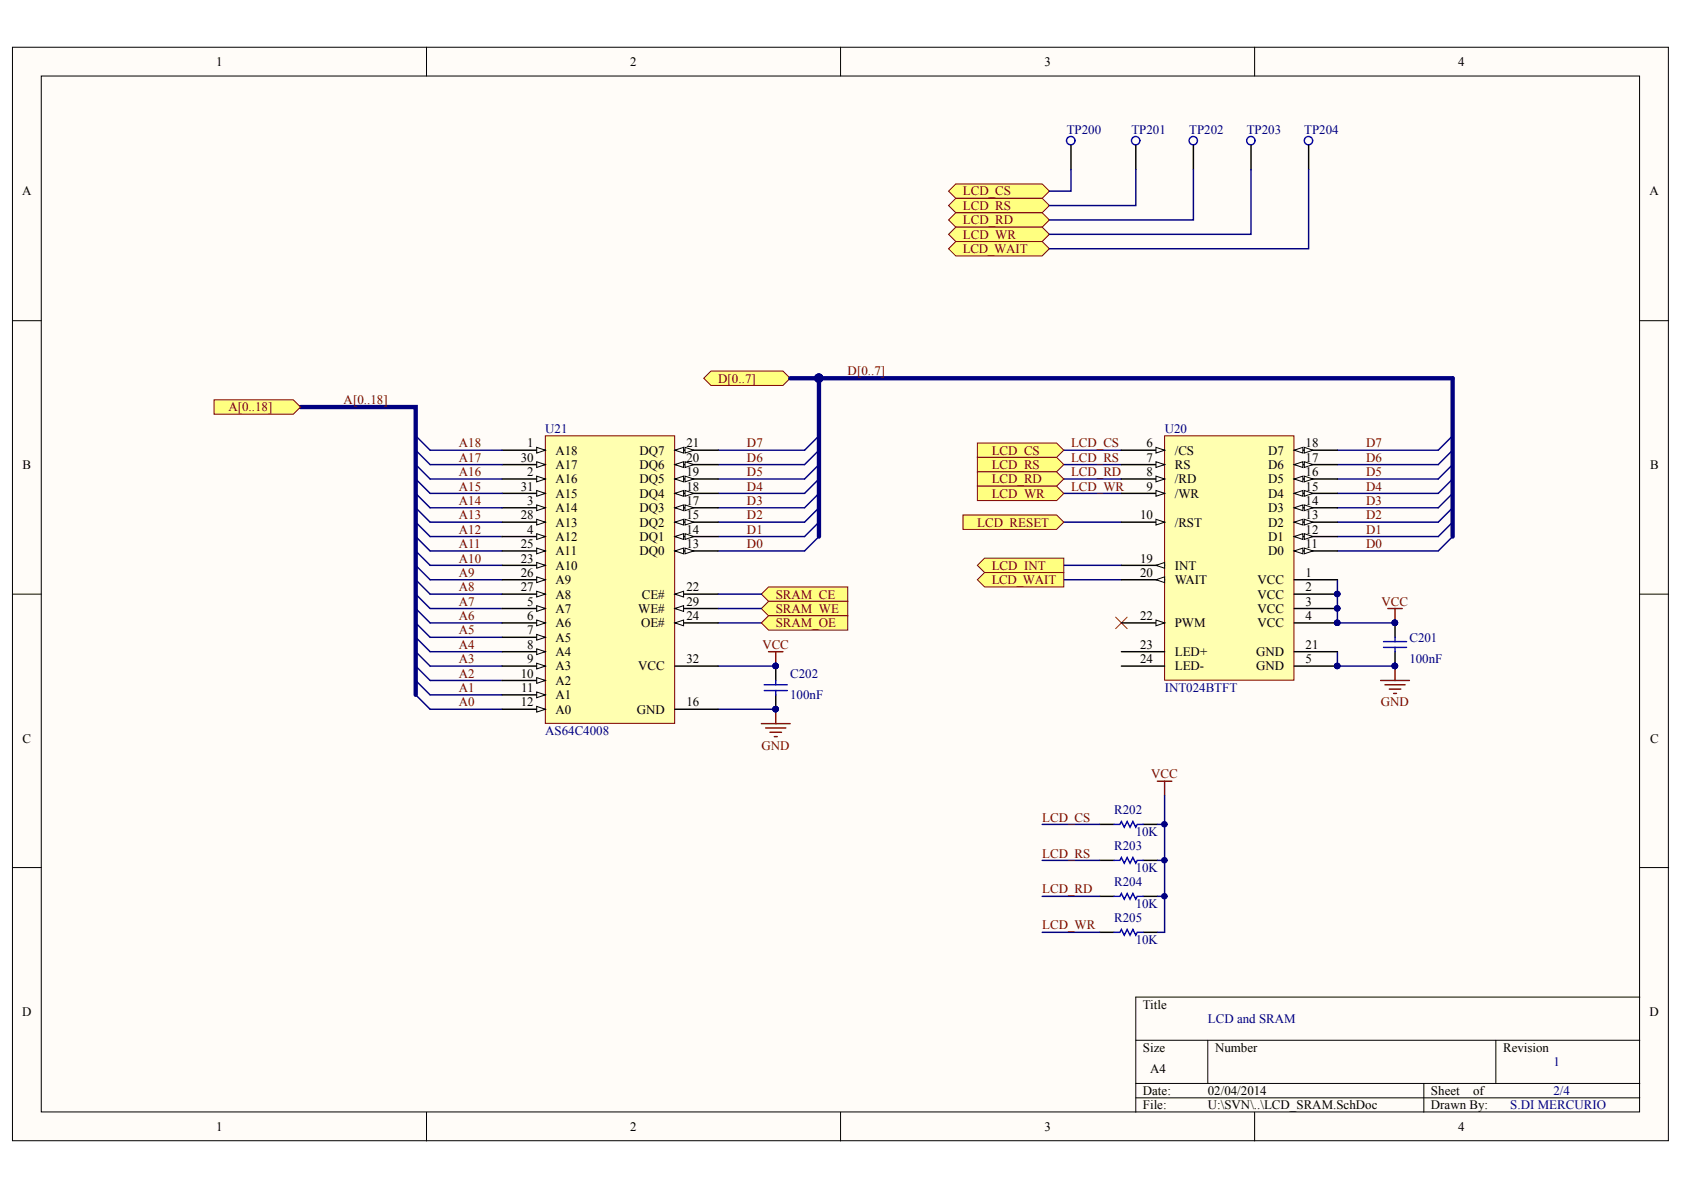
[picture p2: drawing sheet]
<svg xmlns="http://www.w3.org/2000/svg" width="297mm" height="210mm" viewBox="0 0 297 210" stroke-linecap="round" stroke-linejoin="round" font-family="sans-serif">
<defs><g id="words">
<g font-size="2.3">
<text x="38.1" y="11.7">1</text>
<text x="111.2" y="11.7">2</text>
<text x="184.2" y="11.7">3</text>
<text x="257.2" y="11.7">4</text>
<text x="3.9" y="34.5">A</text>
<text x="291" y="34.5">A</text>
<text x="4" y="82.7">B</text>
<text x="91.9" y="81.4">30</text>
<text x="93" y="84">2</text>
<text x="93" y="78.9">1</text>
<text x="98" y="82.7">A17</text>
<text x="98" y="80.2">A18</text>
<text x="112.8" y="82.7">DQ6</text>
<text x="112.8" y="80.2">DQ7</text>
<text x="121.1" y="84">19</text>
<text x="121.1" y="81.4">20</text>
<text x="121.1" y="78.9">21</text>
<text x="202.2" y="78.9">6</text>
<text x="202.2" y="81.4">7</text>
<text x="202.2" y="84">8</text>
<text x="207.2" y="80.2">/CS</text>
<text x="207.2" y="82.7">RS</text>
<text x="223.7" y="82.7">D6</text>
<text x="223.7" y="80.2">D7</text>
<text x="230.3" y="84">16</text>
<text x="230.3" y="81.4">17</text>
<text x="230.3" y="78.9">18</text>
<text x="291" y="82.7">B</text>
<text x="91.9" y="86.6">31</text>
<text x="93" y="89.1">3</text>
<text x="98" y="87.8">A15</text>
<text x="98" y="85.3">A16</text>
<text x="112.8" y="87.8">DQ4</text>
<text x="112.8" y="85.3">DQ5</text>
<text x="121.1" y="89.1">17</text>
<text x="121.1" y="86.6">18</text>
<text x="202.2" y="86.6">9</text>
<text x="207.2" y="85.3">/RD</text>
<text x="207.2" y="87.8">/WR</text>
<text x="223.7" y="87.8">D4</text>
<text x="223.7" y="85.3">D5</text>
<text x="230.3" y="89.1">14</text>
<text x="230.3" y="86.6">15</text>
<text x="91.9" y="91.6">28</text>
<text x="93" y="94.2">4</text>
<text x="98" y="95.4">A12</text>
<text x="98" y="92.9">A13</text>
<text x="98" y="90.4">A14</text>
<text x="112.8" y="95.4">DQ1</text>
<text x="112.8" y="92.9">DQ2</text>
<text x="112.8" y="90.4">DQ3</text>
<text x="121.1" y="94.2">14</text>
<text x="121.1" y="91.6">15</text>
<text x="201.1" y="91.6">10</text>
<text x="207.2" y="92.9">/RST</text>
<text x="223.7" y="95.4">D1</text>
<text x="223.7" y="92.9">D2</text>
<text x="223.7" y="90.4">D3</text>
<text x="230.3" y="94.2">12</text>
<text x="230.3" y="91.6">13</text>
<text x="91.9" y="101.8">26</text>
<text x="91.9" y="99.2">23</text>
<text x="91.9" y="96.7">25</text>
<text x="98" y="100.5">A10</text>
<text x="98" y="98">A11</text>
<text x="112.8" y="98">DQ0</text>
<text x="121.1" y="96.7">13</text>
<text x="201.1" y="99.2">19</text>
<text x="201.1" y="101.8">20</text>
<text x="207.2" y="100.5">INT</text>
<text x="223.7" y="98">D0</text>
<text x="230.3" y="101.8">1</text>
<text x="230.3" y="96.7">11</text>
<text x="91.9" y="104.3">27</text>
<text x="93" y="106.8">5</text>
<text x="98" y="105.6">A8</text>
<text x="98" y="103">A9</text>
<text x="113.2" y="105.6">CE#</text>
<text x="121.1" y="104.3">22</text>
<text x="121.1" y="106.8">29</text>
<text x="207.2" y="103">WAIT</text>
<text x="221.8" y="103">VCC</text>
<text x="221.8" y="105.6">VCC</text>
<text x="230.3" y="104.3">2</text>
<text x="230.3" y="106.8">3</text>
<text x="93" y="111.9">7</text>
<text x="93" y="109.4">6</text>
<text x="98" y="113.2">A5</text>
<text x="98" y="110.6">A6</text>
<text x="98" y="108.1">A7</text>
<text x="112.6" y="108.1">WE#</text>
<text x="113.1" y="110.6">OE#</text>
<text x="121.1" y="109.4">24</text>
<text x="201.1" y="109.4">22</text>
<text x="207.2" y="110.6">PWM</text>
<text x="221.8" y="108.1">VCC</text>
<text x="221.8" y="110.6">VCC</text>
<text x="230.3" y="109.4">4</text>
<text x="91.9" y="119.5">10</text>
<text x="93" y="117">9</text>
<text x="93" y="114.4">8</text>
<text x="98" y="118.3">A3</text>
<text x="98" y="115.7">A4</text>
<text x="112.6" y="118.3">VCC</text>
<text x="121.1" y="117">32</text>
<text x="201.1" y="114.4">23</text>
<text x="201.1" y="117">24</text>
<text x="207.2" y="115.7">LED+</text>
<text x="207.2" y="118.3">LED-</text>
<text x="221.5" y="118.3">GND</text>
<text x="221.5" y="115.7">GND</text>
<text x="230.3" y="117">5</text>
<text x="230.3" y="114.4">21</text>
<text x="91.9" y="124.6">12</text>
<text x="91.9" y="122.1">11</text>
<text x="98" y="125.9">A0</text>
<text x="98" y="123.3">A1</text>
<text x="98" y="120.8">A2</text>
<text x="112.3" y="125.9">GND</text>
<text x="121.1" y="124.6">16</text>
<text x="4" y="131">C</text>
<text x="291" y="131">C</text>
<text x="3.9" y="179.2">D</text>
<text x="201.6" y="177.9">Title</text>
<text x="291" y="179.2">D</text>
<text x="201.6" y="185.5">Size</text>
<text x="214.3" y="185.5">Number</text>
<text x="265.1" y="185.5">Revision</text>
<text x="202.9" y="189.3">A4</text>
<text x="201.6" y="193.1">Date:</text>
<text x="201.6" y="195.7">File:</text>
<text x="213.1" y="193.1">02/04/2014</text>
<text x="213.1" y="195.7">U:\SVN\..\LCD_SRAM.SchDoc</text>
<text x="252.4" y="193.1">Sheet</text>
<text x="252.4" y="195.7">Drawn By:</text>
<text x="259.8" y="193.1">of</text>
<text x="38.1" y="199.5">1</text>
<text x="111.2" y="199.5">2</text>
<text x="184.2" y="199.5">3</text>
<text x="257.2" y="199.5">4</text>
</g>
<g font-size="2.3" fill="#000080">
<text x="188.2" y="23.6">TP200</text>
<text x="199.6" y="23.6">TP201</text>
<text x="209.8" y="23.6">TP202</text>
<text x="219.9" y="23.6">TP203</text>
<text x="230" y="23.6">TP204</text>
<text x="96.2" y="76.4">U21</text>
<text x="205.4" y="76.4">U20</text>
<text x="248.6" y="113.2">C201</text>
<text x="139.4" y="119.5">C202</text>
<text x="248.6" y="117">100nF</text>
<text x="139.4" y="123.3">100nF</text>
<text x="205.4" y="122.1">INT024BTFT</text>
<text x="96.2" y="129.7">AS64C4008</text>
<text x="196.5" y="143.7">R202</text>
<text x="196.5" y="150">R203</text>
<text x="200.3" y="147.5">10K</text>
<text x="200.3" y="153.8">10K</text>
<text x="196.5" y="156.3">R204</text>
<text x="200.3" y="160.1">10K</text>
<text x="196.5" y="162.7">R205</text>
<text x="200.3" y="166.5">10K</text>
<text x="213.1" y="180.5">LCD and SRAM</text>
<text x="274" y="188.1">1</text>
<text x="266.4" y="195.7">S.DI MERCURIO</text>
<text x="274" y="193.1">2/4</text>
</g>
<g font-size="2.3" fill="#800000">
<text x="169.8" y="34.5">LCD_CS</text>
<text x="169.8" y="37">LCD_RS</text>
<text x="169.8" y="39.6">LCD_RD</text>
<text x="169.8" y="42.1">LCD_WR</text>
<text x="169.8" y="44.7">LCD_WAIT</text>
<text x="60.6" y="71.3">A[0..18]</text>
<text x="126.7" y="67.5">D[0..7]</text>
<text x="149.5" y="66.2">D[0..7]</text>
<text x="40.3" y="72.6">A[0..18]</text>
<text x="81" y="78.9">A18</text>
<text x="81" y="81.4">A17</text>
<text x="81" y="84">A16</text>
<text x="131.8" y="84">D5</text>
<text x="131.8" y="81.4">D6</text>
<text x="131.8" y="78.9">D7</text>
<text x="174.9" y="80.2">LCD_CS</text>
<text x="174.9" y="82.7">LCD_RS</text>
<text x="188.9" y="78.9">LCD_CS</text>
<text x="188.9" y="81.4">LCD_RS</text>
<text x="188.9" y="84">LCD_RD</text>
<text x="241" y="84">D5</text>
<text x="241" y="81.4">D6</text>
<text x="241" y="78.9">D7</text>
<text x="81" y="86.6">A15</text>
<text x="81" y="89.1">A14</text>
<text x="131.8" y="89.1">D3</text>
<text x="131.8" y="86.6">D4</text>
<text x="174.9" y="85.3">LCD_RD</text>
<text x="174.9" y="87.8">LCD_WR</text>
<text x="188.9" y="86.6">LCD_WR</text>
<text x="241" y="89.1">D3</text>
<text x="241" y="86.6">D4</text>
<text x="81" y="91.6">A13</text>
<text x="81" y="94.2">A12</text>
<text x="131.8" y="94.2">D1</text>
<text x="131.8" y="91.6">D2</text>
<text x="172.4" y="92.9">LCD_RESET</text>
<text x="241" y="94.2">D1</text>
<text x="241" y="91.6">D2</text>
<text x="81" y="96.7">A11</text>
<text x="81" y="99.2">A10</text>
<text x="81" y="101.8">A9</text>
<text x="131.8" y="96.7">D0</text>
<text x="174.9" y="100.5">LCD_INT</text>
<text x="241" y="96.7">D0</text>
<text x="81" y="104.3">A8</text>
<text x="81" y="106.8">A7</text>
<text x="136.8" y="105.6">SRAM_CE</text>
<text x="174.9" y="103">LCD_WAIT</text>
<text x="243.7" y="106.8">VCC</text>
<text x="81" y="109.4">A6</text>
<text x="81" y="111.9">A5</text>
<text x="136.8" y="108.1">SRAM_WE</text>
<text x="136.8" y="110.6">SRAM_OE</text>
<text x="81" y="114.4">A4</text>
<text x="81" y="117">A3</text>
<text x="81" y="119.5">A2</text>
<text x="134.5" y="114.4">VCC</text>
<text x="81" y="122.1">A1</text>
<text x="81" y="124.6">A0</text>
<text x="243.6" y="124.6">GND</text>
<text x="134.3" y="132.2">GND</text>
<text x="203.1" y="137.3">VCC</text>
<text x="183.8" y="144.9">LCD_CS</text>
<text x="183.8" y="151.3">LCD_RS</text>
<text x="183.8" y="157.6">LCD_RD</text>
<text x="183.8" y="163.9">LCD_WR</text>
</g>
</g></defs>
<g fill="#fffcf8" stroke="#000" stroke-width=".18">
<path d="M2.2 8.3h292.1v192.9h-292.1z"/>
<path d="M7.3 13.4h281.9v182.7h-281.9z"/>
</g>
<g fill="none" stroke="#000" stroke-width=".18">
<path d="M75.2 8.3v5.1M148.3 8.3v5.1M221.3 8.3v5.1M2.2 56.6h5.1M289.3 56.6h5M2.2 104.8h5.1M289.3 104.8h5M2.2 153h5.1M289.3 153h5M289.3 175.9h-89v20.3M75.2 196.2v5.1M148.3 196.2v5.1"/>
<path d="M200.3 183.5h89M200.3 191.1h89M200.3 193.6h89M213 183.5v7.6M221.3 196.2v5.1M251.1 191.1v5.1M263.8 183.5v7.6"/>
</g>
<path d="M53 71.8h20.3v50.8" fill="none" stroke="#000080" stroke-width=".76"/>
<path d="M37.8 70.5h13.9l1.3 1.3-1.3 1.3h-13.9z" fill-rule="evenodd" fill="#ffff80" stroke="#800000" stroke-width=".18"/>
<g fill="none" stroke="#000080" stroke-width=".25">
<path d="M73.3 79.4l2.6 2.6M73.3 76.9l2.6 2.5M73.3 99.7l2.6 2.6h12.7M73.3 97.2l2.6 2.5h12.7M73.3 94.6l2.6 2.6h12.7M73.3 92.1l2.6 2.5h12.7M73.3 89.6l2.6 2.5h12.7M73.3 87l2.6 2.6M73.3 84.5l2.6 2.5M73.3 82l2.6 2.5M73.3 117.5l2.6 2.5h12.7M73.3 115l2.6 2.5h12.7"/>
<path d="M73.3 112.4l2.6 2.6h12.7M73.3 109.9l2.6 2.5h12.7M73.3 107.3l2.6 2.6h12.7M73.3 104.8l2.6 2.5h12.7M73.3 102.3l2.6 2.5h12.7M73.3 122.6l2.6 2.5h12.7M73.3 120l2.6 2.6h12.7"/>
</g>
<path d="M256.2 66.7v27.9" fill="none" stroke="#000080" stroke-width=".76"/>
<path d="M124.1 66.7l1.3-1.2h12.7l1.3 1.2-1.3 1.3h-12.7z" fill-rule="evenodd" fill="#ffff80" stroke="#800000" stroke-width=".18"/>
<path d="M256.2 66.7h-111.7v27.9" fill="none" stroke="#000080" stroke-width=".76"/>
<g fill="#000080" stroke="#000080" stroke-width=".18">
<circle cx="144.4" cy="66.7" r=".74"/>
<circle cx="136.8" cy="117.5" r=".48"/>
<circle cx="246" cy="109.8" r=".49"/>
<circle cx="136.8" cy="125.1" r=".48"/>
<circle cx="246" cy="117.5" r=".49"/>
</g>
<g fill="none" stroke="#000080" stroke-width=".25">
<path d="M144.5 79.4l-2.6 2.6h-15.2M144.5 76.9l-2.6 2.5h-15.2M187.6 79.4h10.2M256.2 79.4l-2.5 2.6h-17.8M256.2 76.9l-2.5 2.5h-17.8M144.5 94.6l-2.6 2.6h-15.2M144.5 92.1l-2.6 2.5h-15.2M144.5 89.6l-2.6 2.5h-15.2M144.5 87l-2.6 2.6h-15.2M144.5 84.5l-2.6 2.5h-15.2M144.5 82l-2.6 2.5h-15.2M187.6 92.1h10.2"/>
<path d="M187.6 87h10.2M187.6 84.5h10.2M187.6 82h10.2M187.6 99.7h10.2M256.2 94.6l-2.5 2.6h-17.8M256.2 92.1l-2.5 2.5h-17.8M256.2 89.6l-2.5 2.5h-17.8M256.2 87l-2.5 2.6h-17.8M256.2 84.5l-2.5 2.5h-17.8M256.2 82l-2.5 2.5h-17.8M126.7 109.9h7.6M126.7 117.5h10.1"/>
<path d="M187.6 102.3h10.2M126.7 125.1h10.1"/>
</g>
<g fill="none" stroke="#800000" stroke-width=".25">
<path d="M135.6 115h2.5M136.8 115v2.5M244.8 107.3h2.5M246.1 107.3v2.6M246.1 117.5v2.5M134.3 127.6h5.1M135.1 128.4h3.5M135.8 129.2h2.1M136.6 129.9h.5M136.8 125.1v2.5M243.5 120h5.1M244.3 120.8h3.5"/>
<path d="M245.1 121.6h2M245.8 122.3h.5"/>
</g>
<g fill="#ffff80" stroke="#800000" stroke-width=".18">
<path d="M172.4 78.1h14l1.2 1.3-1.2 1.3h-14z" fill-rule="evenodd"/>
<path d="M172.4 80.7h14l1.2 1.3-1.2 1.2h-14z" fill-rule="evenodd"/>
<path d="M172.4 83.2h14l1.2 1.3-1.2 1.3h-14z" fill-rule="evenodd"/>
<path d="M172.4 85.8h14l1.2 1.2-1.2 1.3h-14z" fill-rule="evenodd"/>
<path d="M169.9 90.8h16.5l1.2 1.3-1.2 1.3h-16.5z" fill-rule="evenodd"/>
<path d="M172.4 99.7l1.3-1.2h13.9v2.5h-13.9z" fill-rule="evenodd"/>
<path d="M172.4 102.3l1.3-1.3h13.9v2.5h-13.9z" fill-rule="evenodd"/>
<path d="M134.3 104.8l1.3-1.3h13.9v2.6h-13.9z" fill-rule="evenodd"/>
<path d="M134.3 107.3l1.3-1.2h13.9v2.5h-13.9z" fill-rule="evenodd"/>
<path d="M134.3 109.9l1.3-1.3h13.9v2.5h-13.9z" fill-rule="evenodd"/>
</g>
<path d="M139.4 66.7h5.1" fill="none" stroke="#000080" stroke-width=".76"/>
<circle cx="144.4" cy="66.7" r=".74" fill="#000080" stroke="#000080" stroke-width=".18"/>
<path d="M96.2 76.9h22.8v50.7h-22.8z" fill="#ffffb0" stroke="#800000" stroke-width=".18"/>
<path d="M88.6 125.1h7.6" fill="none" stroke="#000" stroke-width=".25"/>
<path d="M94.7 124.6l1.5 .5-1.5 .5z" fill="#fffcf8" stroke="#000" stroke-width=".18"/>
<path d="M88.6 122.6h7.6" fill="none" stroke="#000" stroke-width=".25"/>
<path d="M94.7 122.1l1.5 .5-1.5 .5z" fill="#fffcf8" stroke="#000" stroke-width=".18"/>
<path d="M88.6 120h7.6" fill="none" stroke="#000" stroke-width=".25"/>
<path d="M94.7 119.5l1.5 .5-1.5 .5z" fill="#fffcf8" stroke="#000" stroke-width=".18"/>
<path d="M88.6 117.5h7.6" fill="none" stroke="#000" stroke-width=".25"/>
<path d="M94.7 117l1.5 .5-1.5 .5z" fill="#fffcf8" stroke="#000" stroke-width=".18"/>
<path d="M88.6 115h7.6" fill="none" stroke="#000" stroke-width=".25"/>
<path d="M94.7 114.4l1.5 .6-1.5 .5z" fill="#fffcf8" stroke="#000" stroke-width=".18"/>
<path d="M88.6 112.4h7.6" fill="none" stroke="#000" stroke-width=".25"/>
<path d="M94.7 111.9l1.5 .5-1.5 .5z" fill="#fffcf8" stroke="#000" stroke-width=".18"/>
<path d="M88.6 109.9h7.6" fill="none" stroke="#000" stroke-width=".25"/>
<path d="M94.7 109.4l1.5 .5-1.5 .5z" fill="#fffcf8" stroke="#000" stroke-width=".18"/>
<path d="M88.6 107.3h7.6" fill="none" stroke="#000" stroke-width=".25"/>
<path d="M94.7 106.8l1.5 .5-1.5 .5z" fill="#fffcf8" stroke="#000" stroke-width=".18"/>
<path d="M88.6 104.8h7.6" fill="none" stroke="#000" stroke-width=".25"/>
<path d="M94.7 104.3l1.5 .5-1.5 .5z" fill="#fffcf8" stroke="#000" stroke-width=".18"/>
<path d="M88.6 102.3h7.6" fill="none" stroke="#000" stroke-width=".25"/>
<path d="M94.7 101.8l1.5 .5-1.5 .5z" fill="#fffcf8" stroke="#000" stroke-width=".18"/>
<path d="M88.6 99.7h7.6" fill="none" stroke="#000" stroke-width=".25"/>
<path d="M94.7 99.2l1.5 .5-1.5 .5z" fill="#fffcf8" stroke="#000" stroke-width=".18"/>
<path d="M88.6 97.2h7.6" fill="none" stroke="#000" stroke-width=".25"/>
<path d="M94.7 96.7l1.5 .5-1.5 .5z" fill="#fffcf8" stroke="#000" stroke-width=".18"/>
<path d="M88.6 94.6h7.6" fill="none" stroke="#000" stroke-width=".25"/>
<path d="M94.7 94.1l1.5 .5-1.5 .6z" fill="#fffcf8" stroke="#000" stroke-width=".18"/>
<path d="M88.6 92.1h7.6" fill="none" stroke="#000" stroke-width=".25"/>
<path d="M94.7 91.6l1.5 .5-1.5 .5z" fill="#fffcf8" stroke="#000" stroke-width=".18"/>
<path d="M88.6 89.6h7.6" fill="none" stroke="#000" stroke-width=".25"/>
<path d="M94.7 89.1l1.5 .5-1.5 .5z" fill="#fffcf8" stroke="#000" stroke-width=".18"/>
<path d="M88.6 87h7.6" fill="none" stroke="#000" stroke-width=".25"/>
<path d="M94.7 86.5l1.5 .5-1.5 .5z" fill="#fffcf8" stroke="#000" stroke-width=".18"/>
<path d="M88.6 84.5h7.6" fill="none" stroke="#000" stroke-width=".25"/>
<path d="M94.7 84l1.5 .5-1.5 .5z" fill="#fffcf8" stroke="#000" stroke-width=".18"/>
<path d="M88.6 82h7.6" fill="none" stroke="#000" stroke-width=".25"/>
<path d="M94.7 81.4l1.5 .6-1.5 .5z" fill="#fffcf8" stroke="#000" stroke-width=".18"/>
<path d="M88.6 79.4h7.6" fill="none" stroke="#000" stroke-width=".25"/>
<path d="M94.7 78.9l1.5 .5-1.5 .5z" fill="#fffcf8" stroke="#000" stroke-width=".18"/>
<path d="M119.1 97.2h7.6" fill="none" stroke="#000" stroke-width=".25"/>
<g fill="#fffcf8" stroke="#000" stroke-width=".18">
<path d="M119.1 97.2l1.5-.5v1z"/>
<path d="M120.8 96.7l1.6 .5-1.6 .5z"/>
</g>
<path d="M119.1 94.6h7.6" fill="none" stroke="#000" stroke-width=".25"/>
<g fill="#fffcf8" stroke="#000" stroke-width=".18">
<path d="M119.1 94.6l1.5-.5v1.1z"/>
<path d="M120.8 94.1l1.6 .5-1.6 .6z"/>
</g>
<path d="M119.1 92.1h7.6" fill="none" stroke="#000" stroke-width=".25"/>
<g fill="#fffcf8" stroke="#000" stroke-width=".18">
<path d="M119.1 92.1l1.5-.5v1z"/>
<path d="M120.8 91.6l1.6 .5-1.6 .5z"/>
</g>
<path d="M119.1 89.6h7.6" fill="none" stroke="#000" stroke-width=".25"/>
<g fill="#fffcf8" stroke="#000" stroke-width=".18">
<path d="M119.1 89.6l1.5-.5v1z"/>
<path d="M120.8 89.1l1.6 .5-1.6 .5z"/>
</g>
<path d="M119.1 87h7.6" fill="none" stroke="#000" stroke-width=".25"/>
<g fill="#fffcf8" stroke="#000" stroke-width=".18">
<path d="M119.1 87l1.5-.5v1z"/>
<path d="M120.8 86.5l1.6 .5-1.6 .5z"/>
</g>
<path d="M119.1 84.5h7.6" fill="none" stroke="#000" stroke-width=".25"/>
<g fill="#fffcf8" stroke="#000" stroke-width=".18">
<path d="M119.1 84.5l1.5-.5v1z"/>
<path d="M120.8 84l1.6 .5-1.6 .5z"/>
</g>
<path d="M119.1 82h7.6" fill="none" stroke="#000" stroke-width=".25"/>
<g fill="#fffcf8" stroke="#000" stroke-width=".18">
<path d="M119.1 82l1.5-.6v1.1z"/>
<path d="M120.8 81.4l1.6 .6-1.6 .5z"/>
</g>
<path d="M119.1 79.4h7.6" fill="none" stroke="#000" stroke-width=".25"/>
<g fill="#fffcf8" stroke="#000" stroke-width=".18">
<path d="M119.1 79.4l1.5-.5v1z"/>
<path d="M120.8 78.9l1.6 .5-1.6 .5z"/>
</g>
<path d="M119.1 104.8h7.6" fill="none" stroke="#000" stroke-width=".25"/>
<path d="M119.1 104.8l1.5-.5v1z" fill="#fffcf8" stroke="#000" stroke-width=".18"/>
<path d="M119.1 109.9h7.6" fill="none" stroke="#000" stroke-width=".25"/>
<path d="M119.1 109.9l1.5-.5v1z" fill="#fffcf8" stroke="#000" stroke-width=".18"/>
<path d="M119.1 117.5h7.6M119.1 107.3h7.6M119.1 125.1h7.6" fill="none" stroke="#000" stroke-width=".25"/>
<path d="M119.1 107.3l1.5-.5v1z" fill="#fffcf8" stroke="#000" stroke-width=".18"/>
<g fill="none" stroke="#000080" stroke-width=".25">
<path d="M75.9 79.4h12.7M75.9 82h12.7M75.9 84.5h12.7M75.9 87h12.7M75.9 89.6h12.7M126.7 104.8h7.6M126.7 107.3h7.6M235.9 102.3v7.6h10.2M235.9 115v2.5h10.2M183.8 145.4h10.2M183.8 151.8h10.2M183.8 158.1h10.2"/>
<path d="M204.2 145.4h1.2M204.2 151.8h1.2M204.2 158.1h1.2M205.4 140.3v24.2h-1.2M183.8 164.5h10.2"/>
</g>
<path d="M136.8 117.5v2.5M246.1 109.9v2.5M246.1 115v2.5M136.8 122.6v2.5M194 145.4h2.5M194 151.8h2.5M194 158.1h2.5M201.6 145.4h2.6M201.6 151.8h2.6M201.6 158.1h2.6M194 164.5h2.5M201.6 164.5h2.6" fill="none" stroke="#000" stroke-width=".25"/>
<path d="M244 114.2h4.1M244 113.2h4.1M246.1 112.4v.8M246.1 114.2v.8M134.8 121.8h4.1M134.8 120.8h4.1M136.8 120v.8M136.8 121.8v.8M196.5 145.4h1l.3-.5 .5 1 .5-1 .5 1 .5-1 .5 1 .3-.5h1M196.5 151.8h1l.3-.5 .5 1 .5-1 .5 1 .5-1 .5 1 .3-.5h1M196.5 158.1h1l.3-.5 .5 1 .5-1 .5 1 .5-1 .5 1 .3-.5h1M196.5 164.5h1l.3-.6 .5 1.1 .5-1.1 .5 1.1 .5-1.1 .5 1.1 .3-.5h1" fill="none" stroke="#00f" stroke-width=".25"/>
<path d="M204.2 137.8h2.5M205.4 137.8v2.5" fill="none" stroke="#800000" stroke-width=".25"/>
<g fill="#000080" stroke="#000080" stroke-width=".18">
<circle cx="205.4" cy="145.4" r=".49"/>
<circle cx="205.4" cy="151.7" r=".49"/>
<circle cx="205.4" cy="158.1" r=".49"/>
<circle cx="136.8" cy="117.5" r=".48"/>
<circle cx="136.8" cy="125.1" r=".48"/>
<circle cx="246" cy="109.8" r=".49"/>
<circle cx="246" cy="117.5" r=".49"/>
<circle cx="235.9" cy="109.8" r=".49"/>
<circle cx="235.9" cy="117.5" r=".49"/>
</g>
<path d="M196.8 108.9l2 2M198.8 108.9l-2 2" fill="none" stroke="#f00" stroke-width=".18"/>
<path d="M205.4 76.9h22.8v43.1h-22.8z" fill="#ffffb0" stroke="#800000" stroke-width=".18"/>
<path d="M197.8 79.4h7.6M228.3 102.3h7.6M228.3 104.8h7.6M228.3 107.3h7.6M228.3 109.9h7.6M228.3 117.5h7.6" fill="none" stroke="#000" stroke-width=".25"/>
<g fill="#000080" stroke="#000080" stroke-width=".18">
<circle cx="235.9" cy="104.8" r=".49"/>
<circle cx="235.9" cy="107.3" r=".49"/>
<circle cx="235.9" cy="109.8" r=".49"/>
<circle cx="235.9" cy="117.5" r=".49"/>
</g>
<path d="M203.9 78.9l1.5 .5-1.5 .5z" fill="#fffcf8" stroke="#000" stroke-width=".18"/>
<path d="M197.8 82h7.6" fill="none" stroke="#000" stroke-width=".25"/>
<path d="M203.9 81.4l1.5 .6-1.5 .5z" fill="#fffcf8" stroke="#000" stroke-width=".18"/>
<path d="M197.8 84.5h7.6" fill="none" stroke="#000" stroke-width=".25"/>
<path d="M203.9 84l1.5 .5-1.5 .5z" fill="#fffcf8" stroke="#000" stroke-width=".18"/>
<path d="M197.8 87h7.6" fill="none" stroke="#000" stroke-width=".25"/>
<path d="M203.9 86.5l1.5 .5-1.5 .5z" fill="#fffcf8" stroke="#000" stroke-width=".18"/>
<path d="M197.8 92.1h7.6" fill="none" stroke="#000" stroke-width=".25"/>
<path d="M203.9 91.6l1.5 .5-1.5 .5z" fill="#fffcf8" stroke="#000" stroke-width=".18"/>
<path d="M228.3 97.2h7.6" fill="none" stroke="#000" stroke-width=".25"/>
<g fill="#fffcf8" stroke="#000" stroke-width=".18">
<path d="M228.3 97.2l1.5-.5v1z"/>
<path d="M230.1 96.7l1.5 .5-1.5 .5z"/>
</g>
<path d="M228.3 94.6h7.6" fill="none" stroke="#000" stroke-width=".25"/>
<g fill="#fffcf8" stroke="#000" stroke-width=".18">
<path d="M228.3 94.6l1.5-.5v1.1z"/>
<path d="M230.1 94.1l1.5 .5-1.5 .6z"/>
</g>
<path d="M228.3 92.1h7.6" fill="none" stroke="#000" stroke-width=".25"/>
<g fill="#fffcf8" stroke="#000" stroke-width=".18">
<path d="M228.3 92.1l1.5-.5v1z"/>
<path d="M230.1 91.6l1.5 .5-1.5 .5z"/>
</g>
<path d="M228.3 89.6h7.6" fill="none" stroke="#000" stroke-width=".25"/>
<g fill="#fffcf8" stroke="#000" stroke-width=".18">
<path d="M228.3 89.6l1.5-.5v1z"/>
<path d="M230.1 89.1l1.5 .5-1.5 .5z"/>
</g>
<path d="M228.3 87h7.6" fill="none" stroke="#000" stroke-width=".25"/>
<g fill="#fffcf8" stroke="#000" stroke-width=".18">
<path d="M228.3 87l1.5-.5v1z"/>
<path d="M230.1 86.5l1.5 .5-1.5 .5z"/>
</g>
<path d="M228.3 84.5h7.6" fill="none" stroke="#000" stroke-width=".25"/>
<g fill="#fffcf8" stroke="#000" stroke-width=".18">
<path d="M228.3 84.5l1.5-.5v1z"/>
<path d="M230.1 84l1.5 .5-1.5 .5z"/>
</g>
<path d="M228.3 82h7.6" fill="none" stroke="#000" stroke-width=".25"/>
<g fill="#fffcf8" stroke="#000" stroke-width=".18">
<path d="M228.3 82l1.5-.6v1.1z"/>
<path d="M230.1 81.4l1.5 .6-1.5 .5z"/>
</g>
<path d="M228.3 79.4h7.6" fill="none" stroke="#000" stroke-width=".25"/>
<g fill="#fffcf8" stroke="#000" stroke-width=".18">
<path d="M228.3 79.4l1.5-.5v1z"/>
<path d="M230.1 78.9l1.5 .5-1.5 .5z"/>
</g>
<path d="M197.8 99.7h7.6" fill="none" stroke="#000" stroke-width=".25"/>
<path d="M203.9 99.7l1.5-.5v1z" fill="#fffcf8" stroke="#000" stroke-width=".18"/>
<path d="M197.8 102.3h7.6" fill="none" stroke="#000" stroke-width=".25"/>
<path d="M203.9 102.3l1.5-.5v1z" fill="#fffcf8" stroke="#000" stroke-width=".18"/>
<path d="M197.8 109.9h7.6M228.3 115h7.6" fill="none" stroke="#000" stroke-width=".25"/>
<path d="M203.9 109.4l1.5 .5-1.5 .5z" fill="#fffcf8" stroke="#000" stroke-width=".18"/>
<path d="M188.9 25.6v4.3M200.3 25.6v4.3M210.5 25.6v4.3M220.7 25.6v4.3M230.8 25.6v4.3M197.8 115h7.6M197.8 117.5h7.6" fill="none" stroke="#000" stroke-width=".25"/>
<g fill="#000080" stroke="#000080" stroke-width=".18">
<circle cx="235.9" cy="104.8" r=".49"/>
<circle cx="235.9" cy="107.3" r=".49"/>
<circle cx="235.9" cy="109.8" r=".49"/>
<circle cx="235.9" cy="117.5" r=".49"/>
</g>
<g fill="none" stroke="#00f" stroke-width=".25">
<circle cx="188.9" cy="24.8" r=".74"/>
<circle cx="200.3" cy="24.8" r=".74"/>
<circle cx="210.5" cy="24.8" r=".74"/>
<circle cx="220.6" cy="24.8" r=".74"/>
<circle cx="230.8" cy="24.8" r=".74"/>
</g>
<g fill="#ffff80" stroke="#800000" stroke-width=".18">
<path d="M167.3 33.7l1.3-1.3h15.2l1.3 1.3-1.3 1.3h-15.2z" fill-rule="evenodd"/>
<path d="M167.3 36.3l1.3-1.3h15.2l1.3 1.3-1.3 1.2h-15.2z" fill-rule="evenodd"/>
<path d="M167.3 38.8l1.3-1.3h15.2l1.3 1.3-1.3 1.3h-15.2z" fill-rule="evenodd"/>
<path d="M167.3 41.3l1.3-1.2h15.2l1.3 1.2-1.3 1.3h-15.2z" fill-rule="evenodd"/>
<path d="M167.3 43.9l1.3-1.3h15.2l1.3 1.3-1.3 1.2h-15.2z" fill-rule="evenodd"/>
</g>
<path d="M188.9 29.9v3.8h-3.8M200.3 29.9v6.4h-15.2M210.5 29.9v8.9h-25.4M220.7 29.9v11.4h-35.6M230.8 29.9v14h-45.7" fill="none" stroke="#000080" stroke-width=".25"/>
<use href="#words"/>
</svg>
